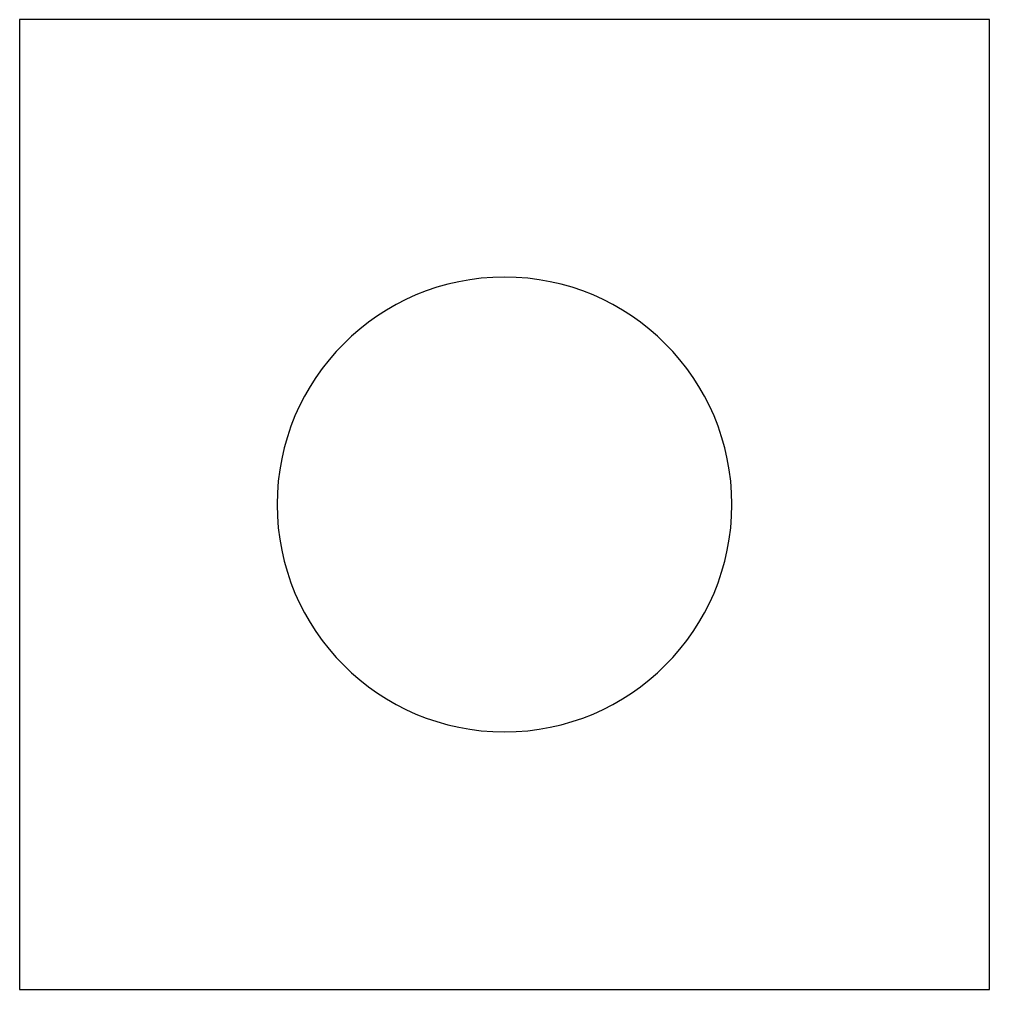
# Model space of a CAD drawing. Extents: x 1720.7 to 1752.7, y -69.5 to -37.5.
import ezdxf

# ---------------------------------------------------------------- set-up
doc = ezdxf.new("R2010")
doc.units = 0
doc.layers.add('INDIVIDUAL_PIECES_TO_LASER', color=7, linetype='CONTINUOUS')

msp = doc.modelspace()

# ---------------------------------------------------------------- linework, layer by layer
at = {"layer": 'INDIVIDUAL_PIECES_TO_LASER'}
msp.add_lwpolyline([(1720.746, -37.453), (1720.746, -69.453), (1752.746, -69.453), (1752.746, -37.453), (1720.746, -37.453)], dxfattribs=at)
msp.add_open_spline([(1736.746, -60.953), (1732.604, -60.953), (1729.246, -57.595), (1729.246, -53.453), (1729.246, -49.311), (1732.604, -45.953), (1736.746, -45.953), (1740.888, -45.953), (1744.246, -49.311), (1744.246, -53.453), (1744.246, -57.595), (1740.888, -60.953), (1736.746, -60.953)], degree=3, knots=[0, 0, 0, 0, 1, 1, 1, 2, 2, 2, 3, 3, 3, 4, 4, 4, 4], dxfattribs=at)

doc.saveas('drawing.dxf')
